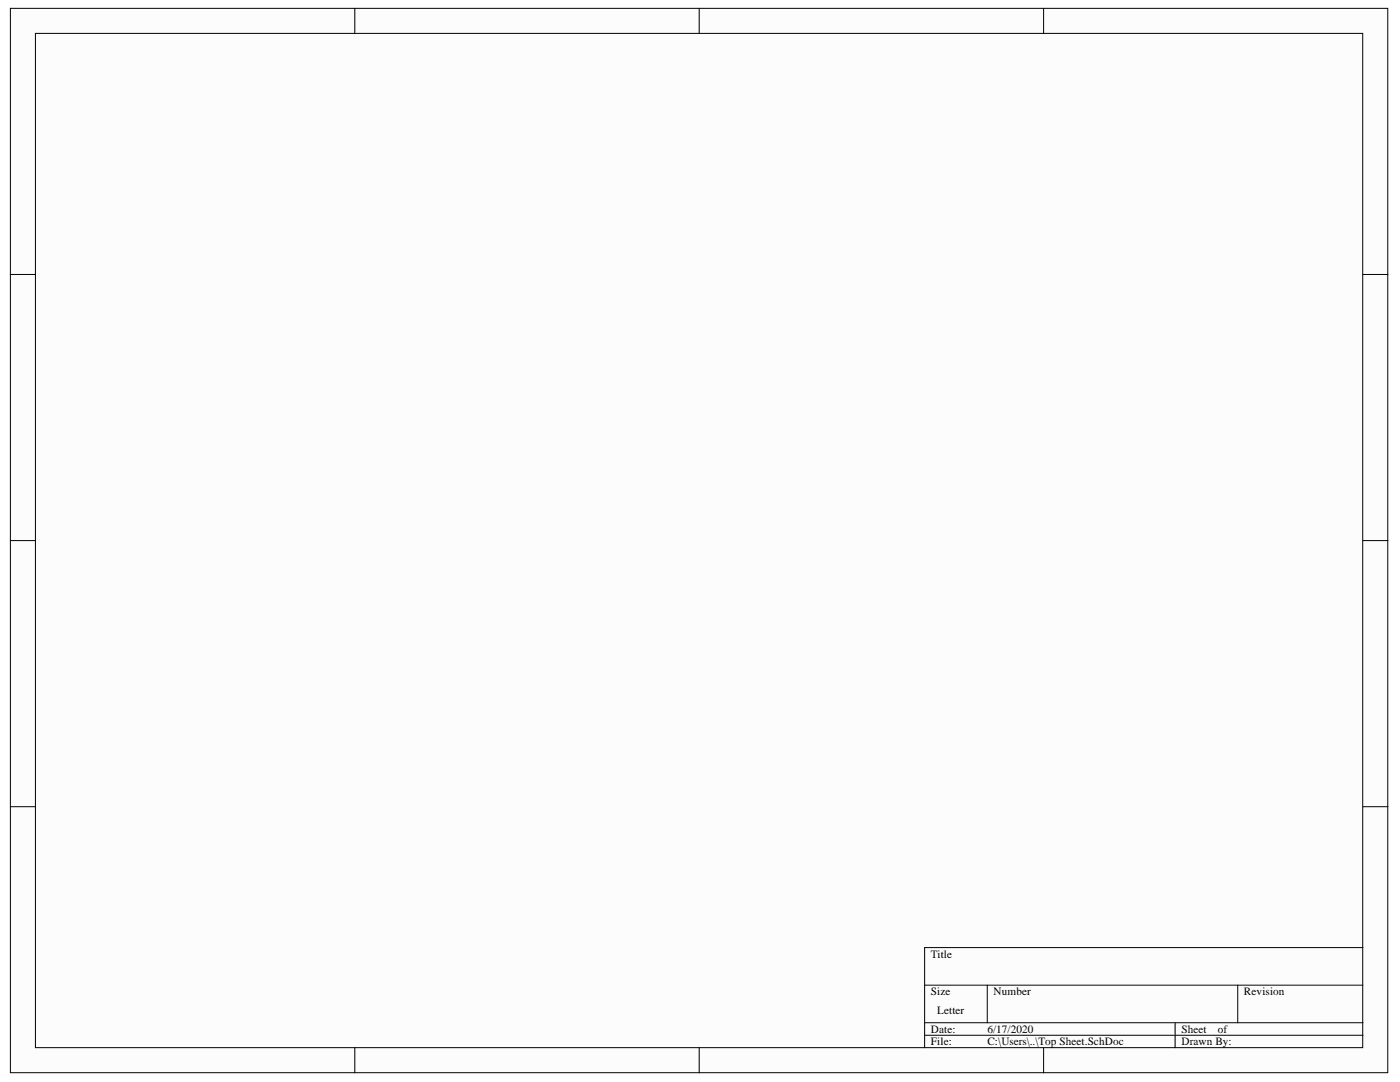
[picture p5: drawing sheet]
<svg xmlns="http://www.w3.org/2000/svg" width="279mm" height="216mm" viewBox="0 0 279 216" stroke-linecap="round" stroke-linejoin="round" font-family="sans-serif">
<defs><g id="words">
<g font-size="2.2">
<text x="185.8" y="191.1">Title</text>
<text x="185.8" y="198.6">Size</text>
<text x="187" y="202.3">Letter</text>
<text x="198.3" y="198.6">Number</text>
<text x="248.3" y="198.6">Revision</text>
<text x="185.8" y="206.1">Date:</text>
<text x="185.8" y="208.6">File:</text>
<text x="197" y="206.1">6/17/2020</text>
<text x="197" y="208.6">C:\Users\..\Top Sheet.SchDoc</text>
<text x="235.8" y="206.1">Sheet</text>
<text x="235.8" y="208.6">Drawn By:</text>
<text x="243.1" y="206.1">of</text>
</g>
</g></defs>
<g fill="#fffcf8" stroke="#000" stroke-width=".2">
<path d="M2.1 1.7h274.9v212.3h-274.9z"/>
<path d="M7.1 6.7h264.9v202.3h-264.9z"/>
</g>
<g fill="none" stroke="#000" stroke-width=".2">
<path d="M70.8 1.7v5M139.5 1.7v5M208.3 1.7v5M2.1 54.8h5M272 54.8h5M2.1 107.9h5M272 107.9h5M2.1 161h5M272 161h5M184.5 196.6h87.5M197 196.6v7.5M247 196.6v7.5"/>
<path d="M272 189.1h-87.5v20M70.8 209.1v5M139.5 209.1v5M184.5 204.1h87.5M184.5 206.6h87.5M208.3 209.1v5M234.5 204.1v5"/>
</g>
<use href="#words"/>
</svg>
